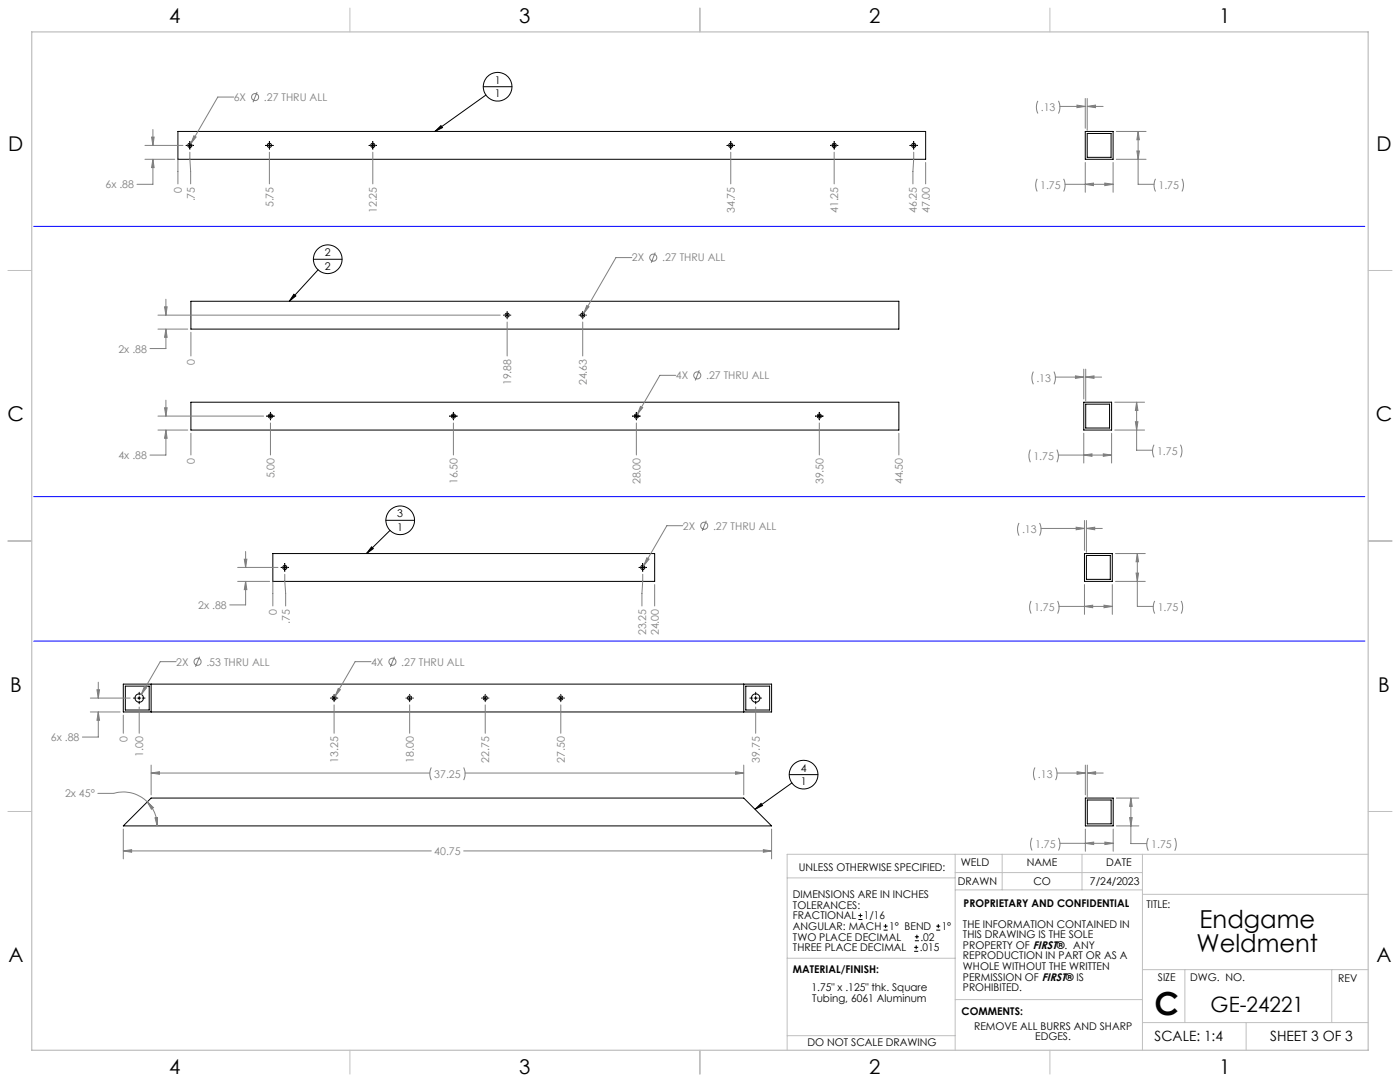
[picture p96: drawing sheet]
<svg xmlns="http://www.w3.org/2000/svg" width="559mm" height="432mm" viewBox="0 0 559 432" stroke-linecap="round" stroke-linejoin="round" font-family="sans-serif">
<defs><g id="words">
<text font-size="12.7" x="460.9" y="405.2">C</text>
<g font-size="9.9">
<text x="478.8" y="370.2">Endgame</text>
<text x="477.6" y="380.1">Weldment</text>
</g>
<text font-size="8.5" x="483.2" y="404">GE-24221</text>
<g font-size="8.1">
<text x="67.6" y="9.3">4</text>
<text x="207.3" y="9.3">3</text>
<text x="347" y="9.3">2</text>
<text x="486.7" y="9.3">1</text>
<text x="3.3" y="60.1">D</text>
<text x="549.4" y="60.1">D</text>
<text x="3" y="168">C</text>
<text x="549.1" y="168">C</text>
<text x="4" y="276">B</text>
<text x="550.1" y="276">B</text>
<text x="3.3" y="383.9">A</text>
<text x="549.4" y="383.9">A</text>
<text x="67.6" y="428.4">4</text>
<text x="207.3" y="428.4">3</text>
<text x="347" y="428.4">2</text>
<text x="486.7" y="428.4">1</text>
</g>
<g font-size="5.6">
<text x="460.9" y="415.2">SCALE: 1:4</text>
<text x="507" y="415.2">SHEET 3 OF 3</text>
</g>
<g font-size="4.2">
<text x="197.5" y="33.4">1</text>
<text x="197.5" y="38.8">1</text>
<text x="129.7" y="102.3">2</text>
<text x="129.7" y="107.7">2</text>
<text x="158.6" y="206.5">3</text>
<text x="158.6" y="211.8">1</text>
<text x="319.6" y="308">4</text>
<text x="319.6" y="313.3">1</text>
<text x="318.8" y="347.7">UNLESS OTHERWISE SPECIFIED:</text>
<text x="383.5" y="345.5">WELD</text>
<text x="409.9" y="345.7">NAME</text>
<text x="441.6" y="345.7">DATE</text>
<text x="382.3" y="353.3">DRAWN</text>
<text x="412.5" y="353.3">CO</text>
<text x="435" y="353.3">7/24/2023</text>
<text x="316.5" y="358.5">DIMENSIONS ARE IN INCHES</text>
<text x="316.5" y="362.7">TOLERANCES:</text>
<text x="384.6" y="361.9">PROPRIETARY AND CONFIDENTIAL</text>
<text x="457.6" y="362.3">TITLE:</text>
<text x="316.5" y="371.2">ANGULAR: MACH</text>
<text x="316.5" y="366.9">FRACTIONAL</text>
<text x="344.8" y="366.9">1/16</text>
<text x="354.9" y="371.2">1° BEND</text>
<text x="375.9" y="371.2">1°</text>
<text x="384.4" y="370.2">THE INFORMATION CONTAINED IN</text>
<text x="316.5" y="375.4">TWO PLACE DECIMAL</text>
<text x="367.4" y="375.4">.02</text>
<text x="384.4" y="374.4">THIS DRAWING IS THE SOLE</text>
<text x="316.5" y="379.6">THREE PLACE DECIMAL</text>
<text x="367.1" y="379.6">.015</text>
<text x="384.4" y="378.6">PROPERTY OF FIRST®. ANY</text>
<text x="384.4" y="382.9">REPRODUCTION IN PART OR AS A</text>
<text x="316.5" y="388.4">MATERIAL/FINISH:</text>
<text x="384.4" y="387.1">WHOLE WITHOUT THE WRITTEN</text>
<text x="323.9" y="395.6">1.75&quot; x .125&quot; thk. Square</text>
<text x="384.4" y="391.3">PERMISSION OF FIRST® IS</text>
<text x="384.4" y="395.6">PROHIBITED.</text>
<text x="462.2" y="391.3">SIZE</text>
<text x="475.1" y="391.3">DWG. NO.</text>
<text x="534.1" y="391.8">REV</text>
<text x="324.2" y="399.8">Tubing, 6061 Aluminum</text>
<text x="383.8" y="405.1">COMMENTS:</text>
<text x="388.8" y="410.9">REMOVE ALL BURRS AND SHARP</text>
<text x="322.3" y="417.6">DO NOT SCALE DRAWING</text>
<text x="413.2" y="415.2">EDGES.</text>
</g>
<g font-size="4.2" fill="#808080">
<text x="93.3" y="40.3">6X</text>
<text x="105.3" y="40.3">.27 THRU ALL</text>
<text x="415.4" y="44.4">.13</text>
<text x="42.1" y="75.2">6x .88</text>
<text x="72.6" y="76.9" transform="rotate(-90 72.6 76.9)">0</text>
<text x="415.2" y="75.5">1.75</text>
<text x="462.4" y="75.5">1.75</text>
<text x="77.7" y="80.4" transform="rotate(-90 77.7 80.4)">.75</text>
<text x="109.1" y="82.8" transform="rotate(-90 109.1 82.8)">5.75</text>
<text x="150.4" y="85.1" transform="rotate(-90 150.4 85.1)">12.25</text>
<text x="293.3" y="85.1" transform="rotate(-90 293.3 85.1)">34.75</text>
<text x="334.6" y="85.1" transform="rotate(-90 334.6 85.1)">41.25</text>
<text x="366" y="85.1" transform="rotate(-90 366 85.1)">46.25</text>
<text x="371.1" y="85.1" transform="rotate(-90 371.1 85.1)">47.00</text>
<text x="252.2" y="104.4">2X</text>
<text x="264.3" y="104.4">.27 THRU ALL</text>
<text x="47.3" y="140.7">2x .88</text>
<text x="77.8" y="145.6" transform="rotate(-90 77.8 145.6)">0</text>
<text x="204" y="153.8" transform="rotate(-90 204 153.8)">19.88</text>
<text x="234.2" y="153.8" transform="rotate(-90 234.2 153.8)">24.63</text>
<text x="269.8" y="151.3">4X</text>
<text x="281.8" y="151.3">.27 THRU ALL</text>
<text x="413.6" y="152.4">.13</text>
<text x="47.3" y="183.2">4x .88</text>
<text x="77.8" y="185.1" transform="rotate(-90 77.8 185.1)">0</text>
<text x="412.5" y="183.5">1.75</text>
<text x="461.8" y="181.6">1.75</text>
<text x="109.6" y="190.9" transform="rotate(-90 109.6 190.9)">5.00</text>
<text x="182.6" y="193.3" transform="rotate(-90 182.6 193.3)">16.50</text>
<text x="255.6" y="193.3" transform="rotate(-90 255.6 193.3)">28.00</text>
<text x="328.6" y="193.3" transform="rotate(-90 328.6 193.3)">39.50</text>
<text x="360.4" y="193.3" transform="rotate(-90 360.4 193.3)">44.50</text>
<text x="272.5" y="211.4">2X</text>
<text x="284.6" y="211.4">.27 THRU ALL</text>
<text x="407.9" y="212.8">.13</text>
<text x="79.1" y="243">2x .88</text>
<text x="110.5" y="245.3" transform="rotate(-90 110.5 245.3)">0</text>
<text x="412.8" y="243.9">1.75</text>
<text x="462.1" y="243.9">1.75</text>
<text x="115.6" y="248.9" transform="rotate(-90 115.6 248.9)">.75</text>
<text x="257.8" y="253.6" transform="rotate(-90 257.8 253.6)">23.25</text>
<text x="262.9" y="253.6" transform="rotate(-90 262.9 253.6)">24.00</text>
<text x="70.3" y="265.6">2X</text>
<text x="82.4" y="265.6">.53 THRU ALL</text>
<text x="148.1" y="265.6">4X</text>
<text x="160.2" y="265.6">.27 THRU ALL</text>
<text x="20.3" y="295.7">6x .88</text>
<text x="50.8" y="296.1" transform="rotate(-90 50.8 296.1)">0</text>
<text x="57.2" y="302" transform="rotate(-90 57.2 302)">1.00</text>
<text x="135" y="304.3" transform="rotate(-90 135 304.3)">13.25</text>
<text x="165.1" y="304.3" transform="rotate(-90 165.1 304.3)">18.00</text>
<text x="195.3" y="304.3" transform="rotate(-90 195.3 304.3)">22.75</text>
<text x="225.5" y="304.3" transform="rotate(-90 225.5 304.3)">27.50</text>
<text x="303.3" y="304.3" transform="rotate(-90 303.3 304.3)">39.75</text>
<text x="173.3" y="310.4">37.25</text>
<text x="414.3" y="310.4">.13</text>
<text x="26" y="318.2">2x 45°</text>
<text x="173.3" y="341.2">40.75</text>
<text x="413.1" y="338.5">1.75</text>
<text x="459.5" y="338.6">1.75</text>
</g>
</g></defs>
<g fill="none" stroke="#c0c0c0" stroke-width=".4">
<path d="M139.7 3.2v9.5M279.4 3.2v9.5M419.1 3.2v9.5M3.1 107.9h9.6M546.1 107.9h9.5M3.1 215.9h9.6M546.1 215.9h9.5M3.1 323.8h9.6M546.1 323.8h9.5M314.2 350.3h67M381.2 340.9v78.2M381.2 355.1h74.8"/>
<path d="M381.2 348.2h74.8M400 340.9v14.2M431.9 340.9v14.2M456 340.9v78.2M456 356.9h90.1M546.1 340.9h-231.9v78.2M314.2 382.4h67.2M381.2 398.9h74.8M456 387h90.1M472.9 387v21.1M531.6 387v21.1M139.7 419.1v9.6"/>
<path d="M279.4 419.1v9.6M314.2 413.3h67M419.1 419.1v9.6M456 408.1h90.1M497.4 408.1v11"/>
</g>
<path d="M12.7 12.7h533.4v406.4h-533.4z" fill="none" stroke="#c0c0c0" stroke-width=".5"/>
<g fill="none" stroke="#000" stroke-width=".4">
<path d="M192.9 34.6h11.4M194 37.9l-20.4 14.6M71 52.5h298.5v11.1h-298.5zM74.3 58h.2M75.1 58h1.3M75.8 56.6v.2M75.8 57.4v1.3M75.8 59.3v.2M77 58h.3M106 58h.3M106.9 58h1.3M107.5 56.6v.2"/>
<path d="M107.5 57.4v1.3M107.5 59.3v.2M108.8 58h.2M147.3 58h.2M148.2 58h1.2M148.8 56.6v.2M148.8 57.4v1.3M148.8 59.3v.2M150.1 58h.2M173.6 52.5l2.4-2.4 .6 .8zM290.2 58h.2M291 58h1.3"/>
<path d="M291.7 56.6v.2M291.7 57.4v1.3M291.7 59.3v.2M292.9 58h.3M331.5 58h.2M332.3 58h1.3M333 56.6v.2M333 57.4v1.3M333 59.3v.2M334.2 58h.2M363.2 58h.2M364.1 58h1.2"/>
<path d="M364.7 56.6v.2M364.7 57.4v1.3M364.7 59.3v.2M366 58h.2M433.2 52.5h11.1v11.1h-11.1zM434 53.3h9.5v9.5h-9.5zM117.3 117.4l.8 .7-2.6 2.1zM125.1 103.5h11.4M127 107.7l-11.5 12.5M76.2 120.2h282.6v11.1h-282.6zM200.9 125.8h.3M201.8 125.8h1.3"/>
<path d="M202.4 124.3v.2M202.4 125.1v1.3M202.4 127v.2M203.7 125.8h.2M231.1 125.8h.2M232 125.8h1.2M232.6 124.3v.2M232.6 125.1v1.3M232.6 127v.2M233.9 125.8h.2M76.2 160.5h282.6v11.1h-282.6zM106.5 166.1h.2"/>
<path d="M107.3 166.1h1.3M107.9 164.6v.2M107.9 165.4v1.3M107.9 167.3v.2M109.2 166.1h.2M179.5 166.1h.2M180.3 166.1h1.3M181 164.6v.2M181 165.4v1.3M181 167.3v.2M182.2 166.1h.3M252.5 166.1h.2"/>
<path d="M253.4 166.1h1.2M254 164.6v.2M254 165.4v1.3M254 167.3v.2M255.3 166.1h.2M325.5 166.1h.3M326.4 166.1h1.3M327 164.6v.2M327 165.4v1.3M327 167.3v.2M328.3 166.1h.2M432.6 160.5h11.1v11.1h-11.1z"/>
<path d="M433.4 161.3h9.5v9.5h-9.5zM148.3 218.2l.7 .7-2.7 2zM154 207.6h11.5M155.7 211.7l-9.4 9.2M108.9 220.9h152.4v11.1h-152.4zM112.2 226.4h.2M113 226.4h1.3M113.7 225v.2M113.7 225.8v1.3M113.7 227.7v.2M114.9 226.4h.2M255.1 226.4h.2"/>
<path d="M255.9 226.4h1.3M256.5 225v.2M256.5 225.8v1.3M256.5 227.7v.2M257.8 226.4h.2M432.9 220.9h11.1v11.1h-11.1zM433.6 221.7h9.6v9.5h-9.6zM49.2 273h258.8v11.1h-258.8zM50 273.8h9.5v9.6h-9.5zM53.2 278.6h1.1M54.9 278.6h1.3M55.6 276.3v1"/>
<path d="M55.6 278v1.2M55.6 279.9v1M56.8 278.6h1.1M60.3 273v11.1M131.9 278.6h.2M132.7 278.6h1.3M133.3 277.1v.2M133.3 278v1.2M133.3 279.9v.1M134.6 278.6h.2M162 278.6h.2M162.9 278.6h1.2"/>
<path d="M163.5 277.1v.2M163.5 278v1.2M163.5 279.9v.1M164.8 278.6h.2M192.2 278.6h.2M193 278.6h1.3M193.7 277.1v.2M193.7 278v1.2M193.7 279.9v.1M194.9 278.6h.3M222.4 278.6h.2M223.2 278.6h1.3"/>
<path d="M223.8 277.1v.2M223.8 278v1.2M223.8 279.9v.1M225.1 278.6h.2M296.9 273v11.1M297.7 273.8h9.5v9.6h-9.5zM299.3 278.6h1.1M301 278.6h1.3M301.6 276.3v1M301.6 278v1.2M301.6 279.9v1M302.9 278.6h1.1"/>
<path d="M315 309.1h11.5M316.1 312.5l-14.7 10.5M433.2 318.5h11.1v11.1h-11.1zM434 319.3h9.5v9.5h-9.5zM49.2 329.6l11.1-11.1h236.6l11.1 11.1zM301.4 323l2.4-2.4 .5 .9z"/>
<circle cx="198.6" cy="34.6" r="5.7"/>
<circle cx="75.8" cy="58" r=".85"/>
<circle cx="107.5" cy="58" r=".85"/>
<circle cx="148.8" cy="58" r=".85"/>
<circle cx="291.7" cy="58" r=".85"/>
<circle cx="332.9" cy="58" r=".85"/>
<circle cx="364.7" cy="58" r=".85"/>
<circle cx="130.8" cy="103.5" r="5.7"/>
<circle cx="202.4" cy="125.8" r=".84"/>
<circle cx="232.6" cy="125.8" r=".84"/>
<circle cx="107.9" cy="166.1" r=".85"/>
<circle cx="181" cy="166.1" r=".85"/>
<circle cx="254" cy="166.1" r=".85"/>
<circle cx="327" cy="166.1" r=".85"/>
<circle cx="159.7" cy="207.6" r="5.7"/>
<circle cx="113.7" cy="226.5" r=".84"/>
<circle cx="256.5" cy="226.5" r=".84"/>
<circle cx="55.6" cy="278.6" r="1.68"/>
<circle cx="133.4" cy="278.6" r=".84"/>
<circle cx="163.5" cy="278.6" r=".84"/>
<circle cx="193.7" cy="278.6" r=".84"/>
<circle cx="223.8" cy="278.6" r=".84"/>
<circle cx="301.6" cy="278.6" r="1.68"/>
<circle cx="320.7" cy="309.1" r="5.7"/>
</g>
<g fill="none" stroke="#808080" stroke-width=".4">
<path d="M93.3 38.7h-6.4l-10.7 18.6M102.6 36.7l-1.6 4.1M433.2 39.3v11.9M434 39.3v12.7M57.9 58h15.1M60.5 54.7h1l-.5 3.3zM61 51.7v6.3M77.4 54.2l.9 .5-2.1 2.6zM414.3 40.3l-.6 2.3 .6 2.7M422.5 40.3l.6 2-.2 1.7-.4 1.3M423.1 42.5h10.1M429.9 41.9l3.3 .6-3.3 .5z"/>
<path d="M434 42.5l3.3-.6v1.1zM434 42.5h6.3M445.6 52.5h11.8M454.3 52.5l.5 3.3h-1zM454.3 52.5v21.1h6.3M57.9 63.6h11.8M61 63.6v10h-6.3M61 63.6l.5 3.3h-1zM71 63.6v9.8M75.8 60.7l.3 12.7M107.5 60.7v12.7M148.8 60.7v12.7"/>
<path d="M291.7 60.7v12.7M333 60.7v12.7M364.7 60.7l-.3 12.7M369.5 64.8v8.6M414 71.4l-.6 2.3 .6 2.7M424.5 71.4l.6 2.3-.6 2.7M425.1 73.6h19.2M433.2 64.8v11.9M433.2 73.6l3.3-.5v1zM441 73.1l3.3 .5-3.3 .5zM444.3 64.8v11.9M445.6 63.6h11.8"/>
<path d="M453.8 60.3h1l-.5 3.3zM461.2 71.4l-.6 2.3 .6 2.7M471.8 71.4l.6 2.3-.6 2.7M66.2 119.4v6.4M252.2 102.8h-6.3l-12.9 22.2M261.5 100.8l-1.6 4M63 131.3h11.9M63 125.8h136.7M65.7 122.4h1l-.5 3.4zM66.2 131.3v7.8h-6.3M66.2 131.3l.5 3.3h-1zM76.2 132.6v9.5"/>
<path d="M202.4 128.5v13.6M232.6 128.5v13.6M234.2 121.9l.9 .5-2.1 2.6zM66.2 159.7v6.4M269.7 149.8h-6.3l-9 15.5M279.1 147.8l-1.6 4M412.5 148.3l-.6 2.3 .6 2.8M420.7 148.3l.6 2-.2 1.7-.4 1.4M421.3 150.5h11.3M429.3 150l3.3 .5-3.3 .5zM432.6 147.3v11.9M433.4 147.3v12.7"/>
<path d="M433.4 150.5h6.3M433.4 150.5l3.3-.5v1zM63 171.6h11.9M63 166.1h42.2M65.7 162.7h1l-.5 3.4zM66.2 171.6v10h-6.3M66.2 171.6l.5 3.3h-1zM76.2 172.9v8.7M107.9 168.8v12.8M181 168.8v12.8M254 168.8v12.8M255.6 162.2l.9 .5-2.1 2.6z"/>
<path d="M327 168.8v12.8M358.8 172.9v8.7M411.3 179.4l-.6 2 .1 1.7 .5 1.4M421.9 179.4l.6 2.4-.6 2.7M432.6 172.9v11.9M443.7 172.9v11.9M445 171.6h11.8M445 160.5h11.8M453.2 168.3h1l-.5 3.3zM453.7 160.5l.5 3.3h-1zM453.7 160.5v19.2h6.3M460.6 177.5l-.6 2.3 .6 2.7"/>
<path d="M471.2 177.5l.6 2.3-.6 2.7M422.5 181.6h21.2M432.6 181.6l3.3-.5v1zM440.4 181.1l3.3 .5-3.3 .5zM272.5 209.8h-6.3l-9.2 15.9M281.9 207.8l-1.6 4M406.8 208.7l-.6 2 .1 1.7 .5 1.3M414.9 208.7l.6 2.4-.6 2.6M415.5 210.9h17.4M429.5 210.4l3.4 .5-3.4 .5zM432.9 207.7v11.9M433.6 210.9l3.4-.5v1z"/>
<path d="M433.6 207.7v12.7M433.6 210.9h6.4M94.9 232h12.7M94.9 226.4h16M97.5 223.2h1l-.5 3.2zM98 232v9.4h-6.3M98 220.1v6.3M98 232l.5 3.3h-1zM108.9 232v9.8M113.7 229.2l.3 12.6M256.5 229.2l-.3 12.6M258.2 222.6l.9 .5-2.1 2.6z"/>
<path d="M261.3 233.3v8.5M411.6 239.8l-.6 2v1.4l.6 1.7M422.1 239.8l.6 2v1.4l-.6 1.7M432.9 233.3v11.9M444 233.3v11.9M445.2 232h11.9M445.2 220.9h11.9M453.5 228.7h.9l-.4 3.3zM454 220.9v21.1h6.3M454 220.9l.4 3.3h-.9zM460.9 239.8l-.6 2.3 .6 2.8M471.5 239.8l.6 2.3-.6 2.8"/>
<path d="M422.7 242h21.3M432.9 242l3.2-.5v1zM440.7 241.5l3.3 .5-3.3 .5zM36.1 278.6h15.9M38.7 275.3h1l-.5 3.3zM39.2 272.2v6.4M57.6 274l.9 .5-2.1 2.6zM70.3 264.1h-6.3l-7.6 13M79.7 262.1l-1.7 4M135 274.7l.9 .5-2.1 2.6zM148.1 264.1h-6.4l-7.9 13.7M157.4 262.1l-1.6 4"/>
<path d="M36.1 284.1h11.8M39.2 284.1v10h-6.3M39.2 284.1l.5 3.3h-1zM49.2 285.4v7.2M55.6 282.2v10.4M133.3 281.3v11.3M163.5 281.3v11.3M193.7 281.3v11.3M223.8 281.3v11.3M301.6 282.2v10.4M39.1 316.6h6.3a13.4 13.4 0 0 1 13.4 3.4M60.3 305.3v11.9"/>
<path d="M60.3 308.5h111.3M60.3 308.5l3.3-.5v1zM172.2 306.3l-.6 2.3 .6 2.7M185.1 306.3l.5 2v1.4l-.5 1.6M185.6 308.5h111.3M293.6 308l3.3 .5-3.3 .5zM296.9 305.3v11.9M413.1 306.3l-.6 2.3 .6 2.7M421.3 306.3l.6 2.3-.6 2.7M421.9 308.5h11.3M429.9 308l3.3 .5-3.3 .5zM433.2 305.3v11.9"/>
<path d="M434 308.5l3.3-.5v1zM434 305.3v12.7M434 308.5h6.3M445.6 318.5h9M451.4 318.5l.5 3.3h-1zM451.4 318.5v18.2h6.3M49.2 330.9v11.9M49.2 339.6h123M49.2 339.6l3.3-.5v1zM58.8 320l2.4 2.3-.8 .6zM58.8 320a13.4 13.4 0 0 1 4 9.6M61.9 326.4l1-.2-.1 3.4z"/>
<path d="M185.1 339.6h122.9M304.7 339.1l3.3 .5-3.3 .5zM308 330.9v11.9M411.9 334.4l-.6 2.3 .6 2.7M422.5 334.4l.6 2.3-.6 2.7M423.1 336.5h21.2M433.2 336.5l3.3-.4v.9zM433.2 330.9v8.8M441 336.1l3.3 .4-3.3 .5zM444.3 330.9v8.8M445.6 329.6h9M450.9 326.3h1l-.5 3.3z"/>
<path d="M458.3 334.4l-.6 2.4 .6 2.7M468.9 334.4l.6 2-.1 1.8-.5 1.3"/>
<circle cx="101.8" cy="38.7" r="1.4"/>
<circle cx="260.7" cy="102.8" r="1.41"/>
<circle cx="278.3" cy="149.8" r="1.42"/>
<circle cx="281.1" cy="209.8" r="1.42"/>
<circle cx="78.9" cy="264.1" r="1.4"/>
<circle cx="156.6" cy="264.1" r="1.4"/>
</g>
<path d="M13.4 90.3h531.4M13.4 198.2h531.4M13.4 255.8h531.4" fill="none" stroke="#00f" stroke-width=".4"/>
<path d="M173.6 52.5l2.4-2.4 .6 .8zM117.3 117.4l.8 .7-2.6 2.1zM148.3 218.2l.7 .7-2.7 2zM301.4 323l2.4-2.4 .5 .9z" fill="#000"/>
<path d="M61 63.6l.5 3.3h-1zM60.5 54.7h1l-.5 3.3zM77.4 54.2l-1.2 3.1 2.1-2.6zM433.2 73.6l3.3-.5v1zM441 73.1l3.3 .5-3.3 .5zM453.8 60.3h1l-.5 3.3zM454.3 52.5l.5 3.3h-1zM434 42.5l3.3-.6v1.1zM429.9 41.9l3.3 .6-3.3 .5zM66.2 171.6l.5 3.3h-1zM65.7 162.7h1l-.5 3.4zM255.6 162.2l-1.2 3.1 2.1-2.6zM440.4 181.1l3.3 .5-3.3 .5zM432.6 181.6l3.3-.5v1zM453.7 160.5l.5 3.3h-1zM453.2 168.3h1l-.5 3.3zM433.4 150.5l3.3-.5v1zM429.3 150l3.3 .5-3.3 .5zM66.2 131.3l.5 3.3h-1zM65.7 122.4h1l-.5 3.4zM234.2 121.9l-1.2 3.1 2.1-2.6zM98 232l.5 3.3h-1zM97.5 223.2h1l-.5 3.2zM258.2 222.6l-1.2 3.1 2.1-2.6zM432.9 242l3.2-.5v1zM440.7 241.5l3.3 .5-3.3 .5zM453.5 228.7h.9l-.4 3.3zM454 220.9l.4 3.3h-.9zM433.6 210.9l3.4-.5v1zM429.5 210.4l3.4 .5-3.4 .5zM304.7 339.1l3.3 .5-3.3 .5zM49.2 339.6l3.3-.5v1zM61.9 326.4l1-.2-.1 3.4zM58.8 320l2.4 2.3-.8 .6zM293.6 308l3.3 .5-3.3 .5zM60.3 308.5l3.3-.5v1zM433.2 336.5l3.3-.4v.9zM441 336.1l3.3 .4-3.3 .5zM451.4 318.5l.5 3.3h-1zM450.9 326.3h1l-.5 3.3zM434 308.5l3.3-.5v1zM429.9 308l3.3 .5-3.3 .5zM39.2 284.1l.5 3.3h-1zM38.7 275.3h1l-.5 3.3zM135 274.7l-1.2 3.1 2.1-2.6zM57.6 274l-1.2 3.1 2.1-2.6z" fill="#808080"/>
<g fill="none" stroke="#000" stroke-width=".4">
<path d="M342.6 367h1.6M342.6 365.4h1.6M343.4 364.6v1.5M352.7 371.2h1.6M352.7 369.6h1.6M353.5 368.8v1.6M364.9 379.7h1.6M364.9 378.1h1.6M365.2 375.4h1.6M365.2 373.8h1.6M365.7 377.3v1.5M366 373v1.6"/>
<path d="M373.7 371.2h1.6M373.7 369.6h1.6M374.5 368.8v1.6"/>
</g>
<use href="#words"/>
</svg>
